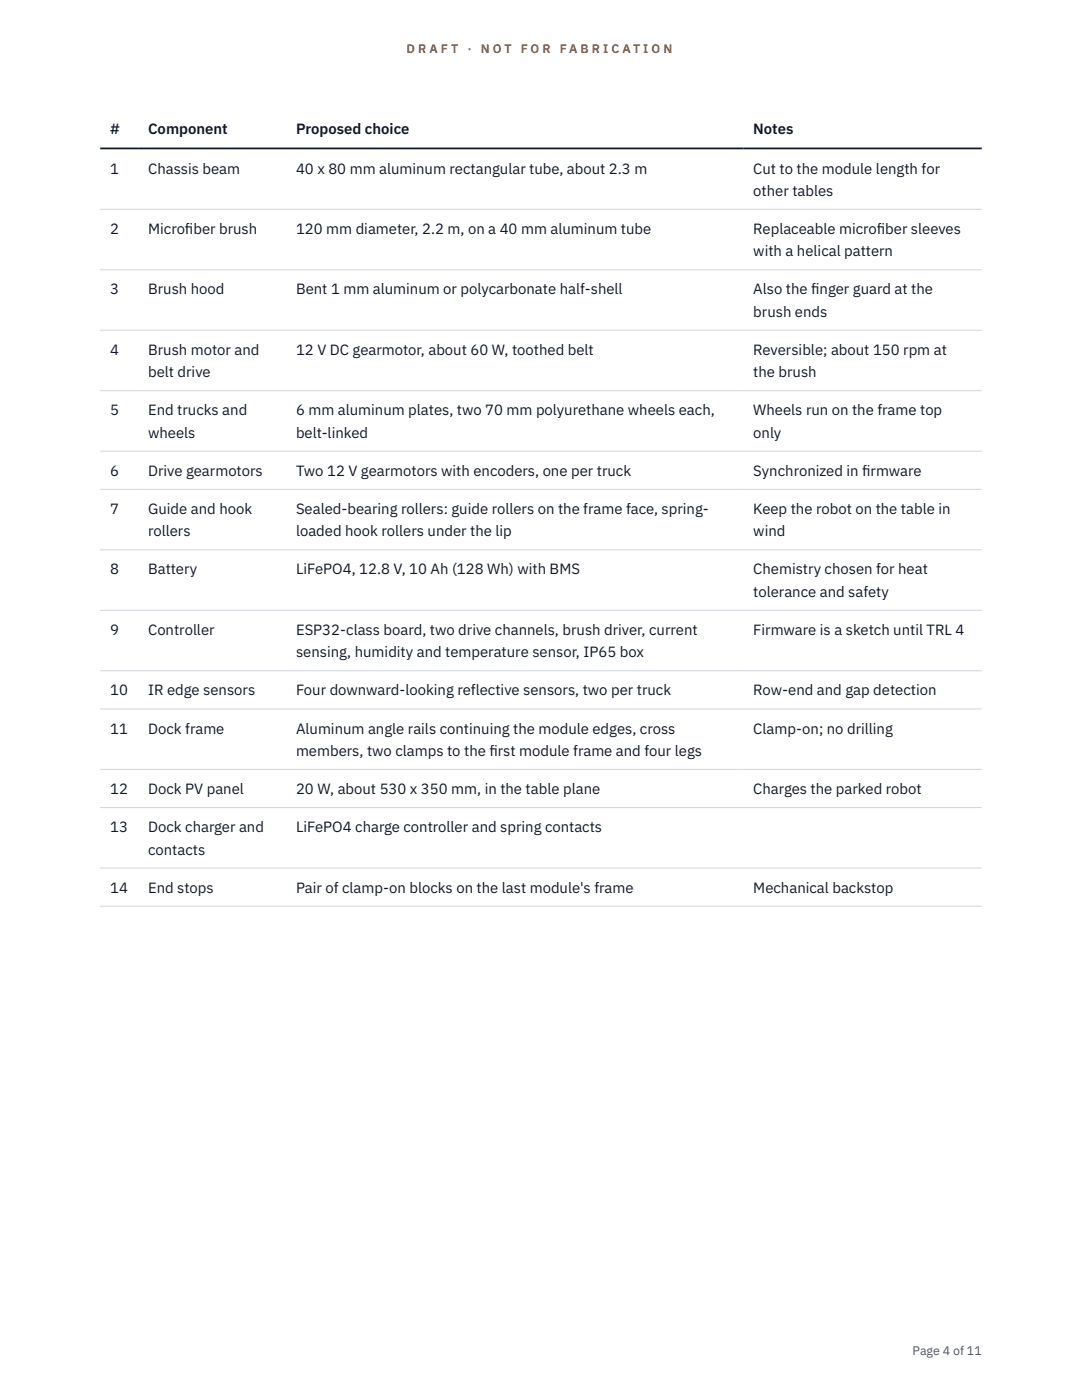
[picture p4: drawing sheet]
<svg xmlns="http://www.w3.org/2000/svg" width="216mm" height="279mm" viewBox="0 0 216 279" stroke-linecap="round" stroke-linejoin="round" font-family="sans-serif">
<defs><g id="words">
<g font-size="3" fill="#111827">
<text x="22" y="26.8">#</text>
<text x="29.6" y="26.8">Component</text>
<text x="59.1" y="26.8">Proposed choice</text>
<text x="150.3" y="26.8">Notes</text>
<text x="22" y="34.6">1</text>
<text x="29.6" y="34.6">Chassis beam</text>
<text x="59.1" y="34.6">40 x 80 mm aluminum rectangular tube, about 2.3 m</text>
<text x="150.3" y="34.6">Cut to the module length for</text>
<text x="150.3" y="39.1">other tables</text>
<text x="22" y="46.7">2</text>
<text x="29.6" y="46.7">Microf</text>
<text x="36.9" y="46.7">iber brush</text>
<text x="59.1" y="46.7">120 mm diameter, 2.2 m, on a 40 mm aluminum tube</text>
<text x="150.3" y="46.7">Replaceable microf</text>
<text x="175" y="46.7">iber sleeves</text>
<text x="150.3" y="51.1">with a helical pattern</text>
<text x="22" y="58.8">3</text>
<text x="29.6" y="58.8">Brush hood</text>
<text x="59.1" y="58.8">Bent 1 mm aluminum or polycarbonate half-shell</text>
<text x="150.3" y="58.8">Also the f</text>
<text x="161.9" y="58.8">inger guard at the</text>
<text x="150.3" y="63.2">brush ends</text>
<text x="22" y="70.8">4</text>
<text x="29.6" y="70.8">Brush motor and</text>
<text x="59.1" y="70.8">12 V DC gearmotor, about 60 W, toothed belt</text>
<text x="150.3" y="70.8">Reversible; about 150 rpm at</text>
<text x="29.6" y="75.3">belt drive</text>
<text x="150.3" y="75.3">the brush</text>
<text x="22" y="82.9">5</text>
<text x="29.6" y="82.9">End trucks and</text>
<text x="59.1" y="82.9">6 mm aluminum plates, two 70 mm polyurethane wheels each,</text>
<text x="150.3" y="82.9">Wheels run on the frame top</text>
<text x="29.6" y="87.3">wheels</text>
<text x="59.1" y="87.3">belt-linked</text>
<text x="150.3" y="87.3">only</text>
<text x="22" y="95">6</text>
<text x="29.6" y="95">Drive gearmotors</text>
<text x="59.1" y="95">Two 12 V gearmotors with encoders, one per truck</text>
<text x="150.3" y="95">Synchronized in f</text>
<text x="172" y="95">irmware</text>
<text x="22" y="102.6">7</text>
<text x="29.6" y="102.6">Guide and hook</text>
<text x="29.6" y="107">rollers</text>
<text x="59.1" y="102.6">Sealed-bearing rollers: guide rollers on the frame face, spring-</text>
<text x="59.1" y="107">loaded hook rollers under the lip</text>
<text x="150.3" y="102.6">Keep the robot on the table in</text>
<text x="150.3" y="107">wind</text>
<text x="22" y="114.7">8</text>
<text x="29.6" y="114.7">Battery</text>
<text x="59.1" y="114.7">LiFePO4, 12.8 V, 10 Ah (128 Wh) with BMS</text>
<text x="150.3" y="114.7">Chemistry chosen for heat</text>
<text x="150.3" y="119.1">tolerance and safety</text>
<text x="22" y="126.7">9</text>
<text x="29.6" y="126.7">Controller</text>
<text x="59.1" y="126.7">ESP32-class board, two drive channels, brush driver, current</text>
<text x="59.1" y="131.2">sensing, humidity and temperature sensor, IP65 box</text>
<text x="150.3" y="126.7">Firmware is a sketch until TRL 4</text>
<text x="22" y="138.8">10</text>
<text x="29.6" y="138.8">IR edge sensors</text>
<text x="59.1" y="138.8">Four downward-looking reflective sensors, two per truck</text>
<text x="150.3" y="138.8">Row-end and gap detection</text>
<text x="22" y="146.4">11</text>
<text x="29.6" y="146.4">Dock frame</text>
<text x="59.1" y="146.4">Aluminum angle rails continuing the module edges, cross</text>
<text x="150.3" y="146.4">Clamp-on; no drilling</text>
<text x="59.1" y="150.9">members, two clamps to the f</text>
<text x="97.7" y="150.9">irst module frame and four legs</text>
<text x="22" y="158.5">12</text>
<text x="29.6" y="158.5">Dock PV panel</text>
<text x="59.1" y="158.5">20 W, about 530 x 350 mm, in the table plane</text>
<text x="150.3" y="158.5">Charges the parked robot</text>
<text x="22" y="166.1">13</text>
<text x="29.6" y="166.1">Dock charger and</text>
<text x="59.1" y="166.1">LiFePO4 charge controller and spring contacts</text>
<text x="29.6" y="170.5">contacts</text>
<text x="22" y="178.2">14</text>
<text x="29.6" y="178.2">End stops</text>
<text x="59.1" y="178.2">Pair of clamp-on blocks on the last module's frame</text>
<text x="150.3" y="178.2">Mechanical backstop</text>
</g>
<g font-size="2.5" fill="#b45309">
<text x="81.1" y="10.5">D R A F T</text>
<text x="93.3" y="10.5">·</text>
<text x="95.9" y="10.5">N O T</text>
<text x="103.9" y="10.5">F O R</text>
<text x="111.7" y="10.5">F A B R I C A T I O N</text>
</g>
<text font-size="2.5" fill="#4b5563" x="182.1" y="270.3">Page 4 of 11</text>
</g></defs>
<g fill="none" stroke="#d1d5db" stroke-width=".2">
<path d="M20 41.8h175.9M20 53.8h175.9M20 65.9h175.9M20 78h175.9M20 90h175.9M20 97.7h175.9M20 109.7h175.9M20 121.8h175.9M20 133.9h175.9M20 141.5h175.9M20 153.5h175.9M20 161.2h175.9"/>
<path d="M20 173.2h175.9M20 180.9h175.9"/>
</g>
<path d="M20 29.6h175.9" fill="none" stroke="#111827" stroke-width=".35"/>
<use href="#words"/>
</svg>
